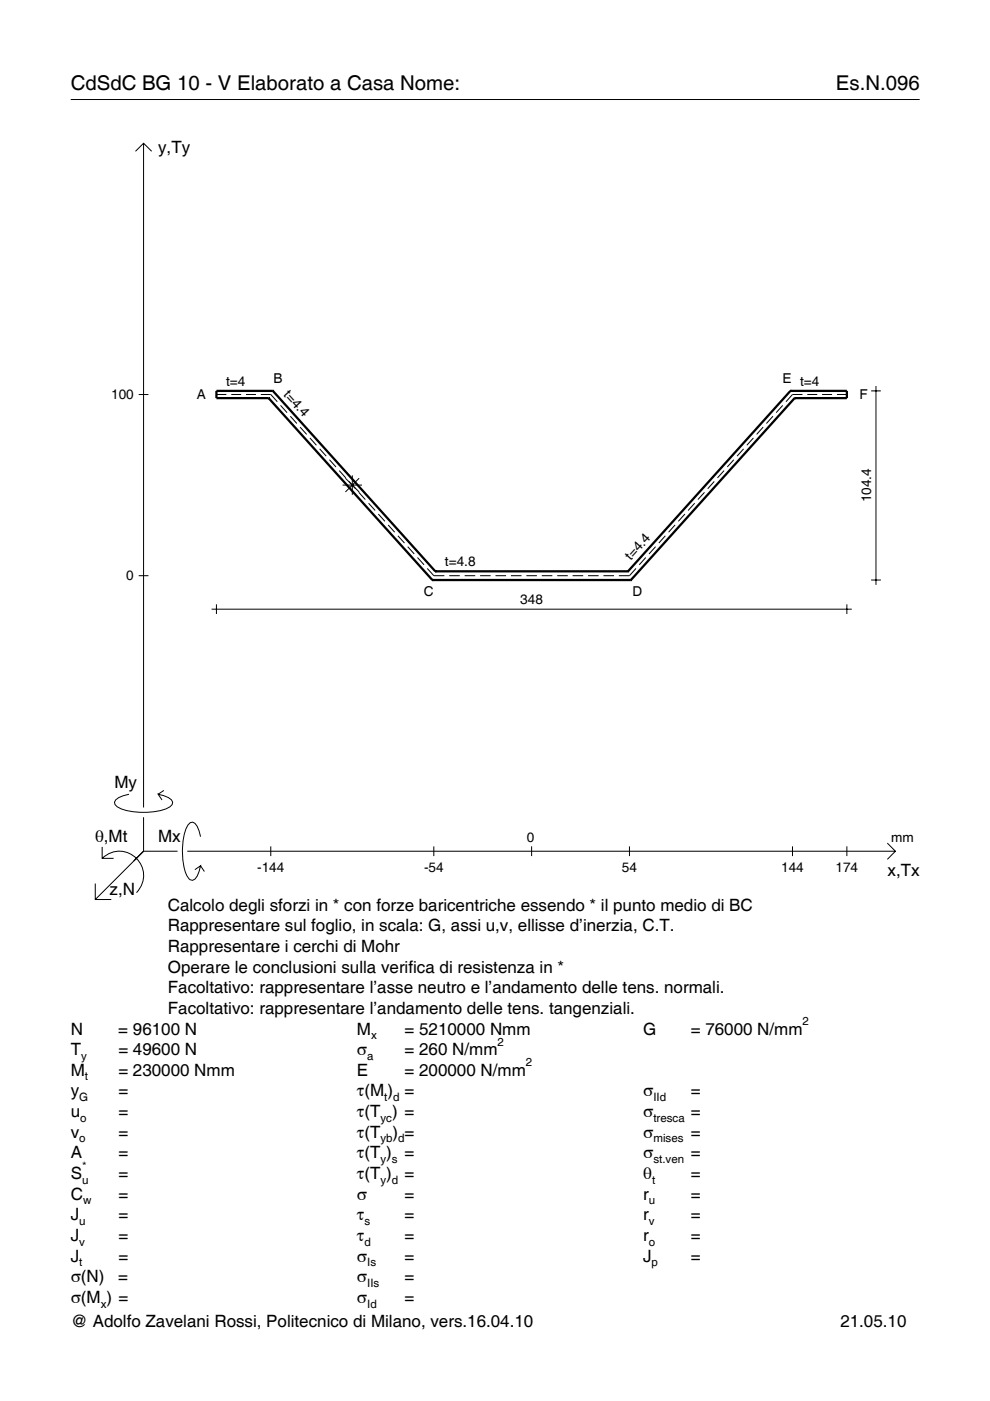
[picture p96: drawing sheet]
<svg xmlns="http://www.w3.org/2000/svg" width="210mm" height="297mm" viewBox="0 0 210 297" stroke-linecap="round" stroke-linejoin="round" font-family="sans-serif">
<defs><g id="words">
<g font-size="4.3">
<text x="15" y="19">CdSdC BG 10 - V Elaborato a Casa Nome:</text>
<text x="177.2" y="19">Es.N.096</text>
</g>
<g font-size="3.6">
<text x="33.5" y="32.4">y,Ty</text>
<text x="24.3" y="167.1">My</text>
<text x="20.1" y="178.4">θ,Mt</text>
<text x="33.5" y="178.4">Mx</text>
<text x="188.2" y="185.6">x,Tx</text>
<text x="23.2" y="189.7">z,N</text>
<text x="35.6" y="193.1">Calcolo degli sforzi in * con forze baricentriche essendo * il punto medio di BC</text>
<text x="35.6" y="197.5">Rappresentare sul foglio, in scala: G, assi u,v, ellisse d’inerzia, C.T.</text>
<text x="35.6" y="201.8">Rappresentare i cerchi di Mohr</text>
<text x="35.6" y="206.2">Operare le conclusioni sulla verifica di resistenza in *</text>
<text x="35.6" y="210.6">Facoltativo: rappresentare l’asse neutro e l’andamento delle tens. normali.</text>
<text x="35.6" y="215">Facoltativo: rappresentare l’andamento delle tens. tangenziali.</text>
<text x="15" y="219.3">N</text>
<text x="25.1" y="219.3">= 96100 N</text>
<text x="75.7" y="219.3">M</text>
<text x="85.8" y="219.3">= 5210000 Nmm</text>
<text x="136.4" y="219.3">G</text>
<text x="146.5" y="219.3">= 76000 N/mm</text>
<text x="15" y="223.7">T</text>
<text x="25.1" y="223.7">= 49600 N</text>
<text x="75.7" y="223.7">σ</text>
<text x="85.8" y="223.7">= 260 N/mm</text>
<text x="15" y="228.1">M</text>
<text x="15" y="232.5">y</text>
<text x="25.1" y="228.1">= 230000 Nmm</text>
<text x="25.1" y="232.5">=</text>
<text x="75.7" y="228.1">E</text>
<text x="75.7" y="232.5">τ(M ) =</text>
<text x="85.8" y="228.1">= 200000 N/mm</text>
<text x="136.4" y="232.5">σ</text>
<text x="146.5" y="232.5">=</text>
<text x="15" y="236.8">u</text>
<text x="25.1" y="236.8">=</text>
<text x="75.7" y="236.8">τ(T ) =</text>
<text x="136.4" y="236.8">σ</text>
<text x="146.5" y="236.8">=</text>
<text x="15" y="241.2">v</text>
<text x="15" y="245.6">A</text>
<text x="25.1" y="241.2">=</text>
<text x="25.1" y="245.6">=</text>
<text x="75.7" y="245.6">τ(T )</text>
<text x="75.7" y="241.2">τ(T</text>
<text x="83.3" y="241.2">) =</text>
<text x="85.8" y="245.6">=</text>
<text x="136.4" y="241.2">σ</text>
<text x="136.4" y="245.6">σ</text>
<text x="146.5" y="241.2">=</text>
<text x="146.5" y="245.6">=</text>
<text x="15" y="250">S</text>
<text x="25.1" y="250">=</text>
<text x="75.7" y="250">τ(T )</text>
<text x="85.8" y="250">=</text>
<text x="136.4" y="250">θ</text>
<text x="146.5" y="250">=</text>
<text x="15" y="254.3">C</text>
<text x="25.1" y="254.3">=</text>
<text x="75.7" y="254.3">σ</text>
<text x="85.8" y="254.3">=</text>
<text x="136.4" y="254.3">r</text>
<text x="146.5" y="254.3">=</text>
<text x="15" y="258.7">J</text>
<text x="15" y="263.1">J</text>
<text x="25.1" y="258.7">=</text>
<text x="25.1" y="263.1">=</text>
<text x="75.7" y="258.7">τ</text>
<text x="75.7" y="263.1">τ</text>
<text x="85.8" y="258.7">=</text>
<text x="85.8" y="263.1">=</text>
<text x="136.4" y="258.7">r</text>
<text x="136.4" y="263.1">r</text>
<text x="146.5" y="258.7">=</text>
<text x="146.5" y="263.1">=</text>
<text x="15" y="267.5">J</text>
<text x="25.1" y="267.5">=</text>
<text x="75.7" y="267.5">σ</text>
<text x="85.8" y="267.5">=</text>
<text x="136.4" y="267.5">J</text>
<text x="146.5" y="267.5">=</text>
<text x="15" y="271.8">σ(N)</text>
<text x="25.1" y="271.8">=</text>
<text x="75.7" y="271.8">σ</text>
<text x="85.8" y="271.8">=</text>
<text x="15" y="276.2">σ(M ) =</text>
<text x="15" y="281.4">@ Adolfo Zavelani Rossi, Politecnico di Milano, vers.16.04.10</text>
<text x="75.7" y="276.2">σ</text>
<text x="85.8" y="276.2">=</text>
<text x="178.2" y="281.4">21.05.10</text>
</g>
<g font-size="2.9">
<text x="47.9" y="81.8">t=4</text>
<text x="58" y="81.3">B</text>
<text x="60" y="83.7" transform="rotate(48 60 83.7)">t=4.4</text>
<text x="165.9" y="81.3">E t=4</text>
<text x="23.6" y="84.6">100</text>
<text x="41.7" y="84.5">A</text>
<text x="182.2" y="84.5">F</text>
<text x="184.7" y="106.5" transform="rotate(-90 184.7 106.5)">104.4</text>
<text x="133.8" y="118.9" transform="rotate(-48 133.8 118.9)">t=4.4</text>
<text x="26.8" y="123.1">0</text>
<text x="94.3" y="120.1">t=4.8</text>
<text x="89.8" y="126.3">C</text>
<text x="110.3" y="128.1">348</text>
<text x="134.1" y="126.3">D</text>
<text x="111.7" y="178.4">0</text>
<text x="189" y="178.4">mm</text>
<text x="54.5" y="184.9">-144</text>
<text x="89.9" y="184.9">-54</text>
<text x="131.9" y="184.9">54</text>
<text x="165.6" y="184.9">144</text>
<text x="177.2" y="184.9">174</text>
</g>
<g font-size="2.4">
<text x="78.7" y="220.3">x</text>
<text x="105.5" y="221.7">2</text>
<text x="170.2" y="217.3">2</text>
<text x="17.2" y="224.7">y</text>
<text x="77.9" y="224.7">a</text>
<text x="111.5" y="226.1">2</text>
<text x="16.8" y="233.5">G</text>
<text x="18" y="229.1">t</text>
<text x="81.5" y="233.5">t d</text>
<text x="138.5" y="233.5">IId</text>
<text x="17" y="237.8">o</text>
<text x="80.7" y="237.8">yc</text>
<text x="138.5" y="237.8">tresca</text>
<text x="16.8" y="242.2">o</text>
<text x="80.7" y="242.2">yb d</text>
<text x="138.5" y="242.2">mises</text>
<text x="17.4" y="251">u</text>
<text x="17.4" y="248">*</text>
<text x="80.7" y="246.6">y s</text>
<text x="80.7" y="251">y d</text>
<text x="138.2" y="251">t</text>
<text x="138.5" y="246.6">st.ven</text>
<text x="17.6" y="255.3">w</text>
<text x="137.6" y="255.3">u</text>
<text x="16.8" y="259.7">u</text>
<text x="77.3" y="259.7">s</text>
<text x="137.6" y="259.7">v</text>
<text x="16.8" y="264.1">v</text>
<text x="16.8" y="268.5">t</text>
<text x="77.3" y="264.1">d</text>
<text x="77.9" y="268.5">Is</text>
<text x="137.6" y="264.1">o</text>
<text x="138.2" y="268.5">p</text>
<text x="77.9" y="272.8">IIs</text>
<text x="21.4" y="277.2">x</text>
<text x="77.9" y="277.2">Id</text>
</g>
</g></defs>
<g fill="none" stroke="#000" stroke-width=".21">
<path d="M15 21.1h180M28.7 32.1l1.7-1.7 1.8 1.7M30.4 30.4v140.8M29.4 83.6h2.1M45.9 83.6h2.1M49 83.6h2.1M52.2 83.6h2.1M55.3 83.6h2.1l1.4 1.6M59.5 85.9l1.4 1.6M61.6 88.2l1.3 1.6M63.6 90.6l1.4 1.5M65.7 92.9l1.4 1.5"/>
<path d="M67.8 95.2l1.4 1.5M69.8 97.5l1.4 1.5M71.9 99.8l1.4 1.5M153.5 99.8l-1.4 1.5M155.6 97.5l-1.4 1.5M157.7 95.2l-1.4 1.5M159.7 92.9l-1.4 1.5M161.8 90.6l-1.4 1.5M163.9 88.2l-1.4 1.6M166 85.9l-1.4 1.6M170.1 83.6h-2.1l-1.4 1.6M171.2 83.6h2.1"/>
<path d="M174.3 83.6h2.1M177.4 83.6h2.2M184.7 82.9h2.1M185.7 81.8v42.2M72.6 102.8h4.1M73.2 101.4l2.9 2.9M74 102.1l1.4 1.5M74.7 100.8v4.1M76.1 104.4l1.4 1.5M76.1 101.4l-2.9 2.9M78.1 106.7l1.4 1.5M80.2 109l1.4 1.5"/>
<path d="M82.3 111.3l1.4 1.5M84.4 113.6l1.4 1.5M86.4 115.9l1.4 1.5M88.5 118.2l1.4 1.5M136.9 118.2l-1.4 1.5M139 115.9l-1.4 1.5M141.1 113.6l-1.4 1.5M143.1 111.3l-1.3 1.5M145.2 109l-1.4 1.5M147.3 106.7l-1.4 1.5M149.4 104.4l-1.4 1.5M151.4 102.1l-1.3 1.5"/>
<path d="M29.4 122.1h2.1M44.9 129.2h135.7M45.9 128.1v2.1M90.6 120.5l1.4 1.6h2.2M95.2 122.1h2.3M98.5 122.1h2.3M101.8 122.1h2.2M105.1 122.1h2.2M108.3 122.1h2.3M111.6 122.1h2.2M114.9 122.1h2.2M118.1 122.1h2.3"/>
<path d="M121.4 122.1h2.2M124.7 122.1h2.2M127.9 122.1h2.3M134.8 120.5l-1.3 1.6h-2.3M179.6 128.1v2.1M184.7 123h2.1M21.7 179.6v2.4h2.4M27.3 168.4a3.6 3.6 0 0 0-3 1.7l.1 .5a5.6 5.6 0 0 0 3.8 1.5 13.4 13.4 0 0 0 7.8-1l.5-.5 .1-.5a3.6 3.6 0 0 0-3.1-1.7l.8 1.2M30.4 173.3v7.2M34.7 167.6l-1.2 .8M42.5 177.4a3.6 3.6 0 0 0-1.7-3.1l-.5 .1a5.7 5.7 0 0 0-1.5 3.8 13.9 13.9 0 0 0 1.1 7.9l.4 .4 .5 .1a3.6 3.6 0 0 0 1.7-3l-1.2 .8M57.4 179.4v2.1"/>
<path d="M92 179.4v2.1M112.7 179.4v2.1M133.5 179.4v2.1M168 179.4v2.1M179.6 179.4v2.1M188.1 178.8l1.7 1.7-1.7 1.7M20.2 187.3v3.4h3.4M21.7 182a5.1 5.1 0 0 1 7.2 0 5.1 5.1 0 0 1 0 7.3M30.4 180.5l-10.2 10.2M30.4 180.5h7.2M39.7 180.5h150.1M42.5 183.6l.8 1.2"/>
</g>
<g fill="none" stroke="#000" stroke-width=".48">
<path d="M57 84.4h.1M57 84.4l34.7 38.6M57.9 82.9h.1M57.9 82.9h-12v1.5h11.1M57.9 82.9l34.4 38.2M167.6 82.9h.1M167.6 82.9h12v1.5h-11.1M167.6 82.9l-34.4 38.2M168.5 84.4h.1M168.5 84.4l-34.7 38.6M91.7 123h.1M91.7 123h42.1"/>
<path d="M92.3 121.1h.1M92.3 121.1h40.9M133.2 121.1h.1M133.8 123h.1"/>
</g>
<use href="#words"/>
</svg>
